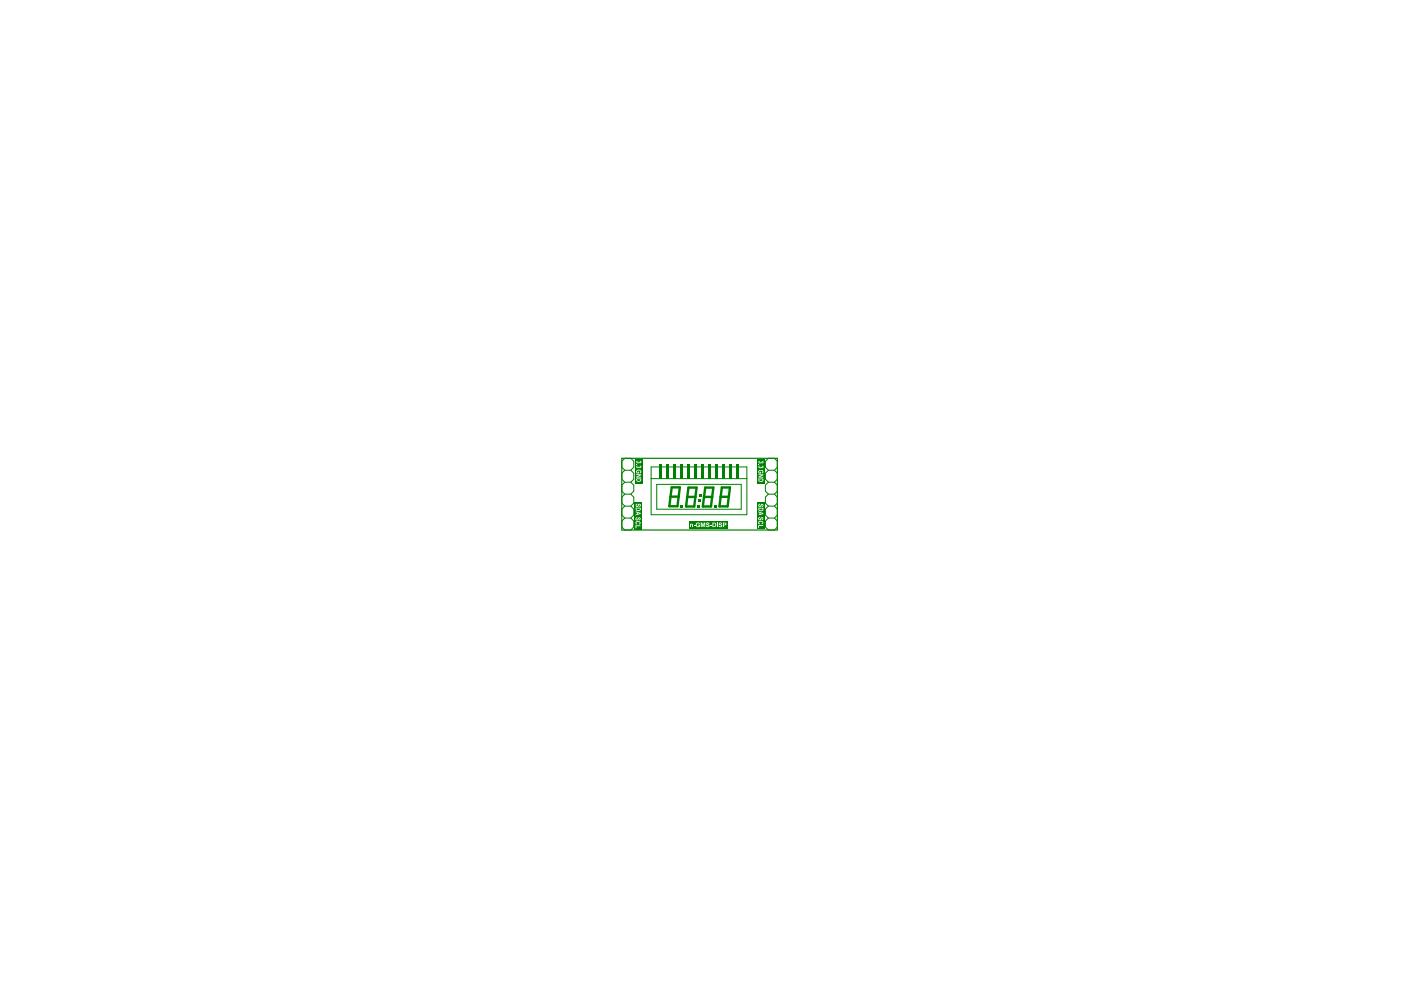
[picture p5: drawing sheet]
<svg xmlns="http://www.w3.org/2000/svg" width="297mm" height="210mm" viewBox="0 0 297 210" stroke-linecap="round" stroke-linejoin="round" font-family="sans-serif">
<g fill="none" stroke="#008000" stroke-width=".21">
<path d="M132.5 99.7l-.7-.6v-1.3l.7-.6h1.2l.7 .6v1.3l-.7 .6M132.5 99.7l-.7 .6v1.3l.7 .6M132.5 99.7h1.2M133.7 99.7l.7 .6v1.3l-.7 .6M138.1 99h20.2v10.1h-20.2zM162.9 99.7l-.6-.6v-1.3l.6-.6h1.3l.6 .6v1.3l-.6 .6M162.9 99.7l-.6 .6v1.3l.6 .6M162.9 99.7h1.3M164.2 99.7l.6 .6v1.3l-.6 .6M132.5 109.8l-.7 .7v1.2l.7 .7h1.2l.7-.7v-1.2l-.7-.7M132.5 102.2l-.7 .7v1.2l.7 .7M132.5 104.8l-.7 .6v1.3l.7 .6"/>
<path d="M132.5 107.3l-.7 .6v1.3l.7 .6M132.5 109.8h1.2M132.5 107.3h1.2M132.5 104.8h1.2M132.5 102.2h1.2M133.7 102.2l.7 .7v1.2l-.7 .7M133.7 104.8l.7 .6v1.3l-.7 .6M133.7 107.3l.7 .6v1.3l-.7 .6M138.1 101.5h20.2M139.2 102.7h18v5.3h-18zM162.9 109.8l-.6 .7v1.2l.6 .7h1.3l.6-.7v-1.2l-.6-.7M162.9 102.2l-.6 .7v1.2l.6 .7"/>
<path d="M162.9 104.8l-.6 .6v1.3l.6 .6M162.9 107.3l-.6 .6v1.3l.6 .6M162.9 109.8h1.3M162.9 107.3h1.3M162.9 104.8h1.3M162.9 102.2h1.3M164.2 102.2l.6 .7v1.2l-.6 .7M164.2 104.8l.6 .6v1.3l-.6 .6M164.2 107.3l.6 .6v1.3l-.6 .6"/>
</g>
<path d="M142.2 105.3l.2-2h1.7l-.2 2M142.2 105.3l-.3 2h1.7l.3-2M142.2 105.3h1.7M145.7 105.4l-.2 2h1.7l.2-2M145.7 105.4h1.7M145.7 105.4l.3-2h1.7l-.3 2M149.3 105.4l-.3 2h1.7l.3-2M149.3 105.4l.2-2h1.7l-.2 2M149.3 105.4h1.7M152.8 105.3l-.3 2.1h1.8l.2-2.1M152.8 105.3l.2-1.9h1.8l-.3 1.9M152.8 105.3h1.7" fill="none" stroke="#008000" stroke-width=".51"/>
<path d="M131.8 97.2h33v15.2h-33z" fill="none" stroke="#008000" stroke-width=".25"/>
<g fill="#008000">
<path d="M139.7 98.4h.5v.5h-.5z" fill-rule="evenodd"/>
<path d="M141.2 98.4h.5v.5h-.5z" fill-rule="evenodd"/>
<path d="M142.7 98.4h.5v.5h-.5z" fill-rule="evenodd"/>
<path d="M144.3 107.1h.5v.5h-.5z" fill-rule="evenodd"/>
<path d="M144.2 98.4h.5v.5h-.5z" fill-rule="evenodd"/>
<path d="M147.2 98.4h.5v.5h-.5z" fill-rule="evenodd"/>
<path d="M147.9 107.1h.5v.5h-.5z" fill-rule="evenodd"/>
<path d="M148 106h.5v.5h-.5z" fill-rule="evenodd"/>
<path d="M148.2 104.7h.5v.5h-.5z" fill-rule="evenodd"/>
<path d="M148.7 98.4h.5v.5h-.5z" fill-rule="evenodd"/>
<path d="M150.2 98.4h.5v.5h-.5z" fill-rule="evenodd"/>
<path d="M153.2 98.4h.5v.5h-.5z" fill-rule="evenodd"/>
<path d="M154.7 98.4h.5v.5h-.5z" fill-rule="evenodd"/>
<path d="M156.2 98.4h.5v.5h-.5z" fill-rule="evenodd"/>
<path d="M139.7 99h.5v2.5h-.5z" fill-rule="evenodd"/>
<path d="M141.2 99h.5v2.5h-.5z" fill-rule="evenodd"/>
<path d="M142.7 99h.5v2.5h-.5z" fill-rule="evenodd"/>
<path d="M144.2 99h.5v2.5h-.5z" fill-rule="evenodd"/>
<path d="M147.2 99h.5v2.5h-.5z" fill-rule="evenodd"/>
<path d="M148.7 99h.5v2.5h-.5z" fill-rule="evenodd"/>
<path d="M150.2 99h.5v2.5h-.5z" fill-rule="evenodd"/>
<path d="M153.2 99h.5v2.5h-.5z" fill-rule="evenodd"/>
<path d="M154.7 99h.5v2.5h-.5z" fill-rule="evenodd"/>
<path d="M156.2 99h.5v2.5h-.5z" fill-rule="evenodd"/>
<path d="M145.7 98.4h.5v.5h-.5z" fill-rule="evenodd"/>
<path d="M151.4 107.1h.5v.5h-.5z" fill-rule="evenodd"/>
<path d="M151.7 98.4h.5v.5h-.5z" fill-rule="evenodd"/>
<path d="M145.7 99h.5v2.5h-.5z" fill-rule="evenodd"/>
<path d="M151.7 99h.5v2.5h-.5z" fill-rule="evenodd"/>
<path d="M160.5 106.5h1.7v3.1h-1.7z" fill-rule="evenodd"/>
</g>
<g fill="#fff">
<path d="M160.9 106.9l.2-.1 .1 .2-.3 .2 .2 .1 .3-.4h.3l.2 .4-.4 .2 .2-.3-.2-.2-.2 .5h-.4l-.1-.3z"/>
<path d="M160.8 107.7h1.1l-.1 .5-.3 .2-.5-.1-.2-.1zM161 107.8l.1 .4 .6-.2v-.2z"/>
<path d="M160.8 108.5l1.1 .3v.2l-1.1 .3v-.2h.2v-.4l-.2-.1zM161.2 108.8v.2l.4-.1z"/>
</g>
<path d="M160.5 99.3h1.7v3.2h-1.7z" fill-rule="evenodd" fill="#008000"/>
<g fill="#fff">
<path d="M160.8 99.8l.3-.2 .5 .1 .3 .5-.4 .2 .1-.5-.4-.1-.2 .3 .2 .1v-.2h.1v.4h-.4l-.1-.3z"/>
<path d="M160.8 100.6h1.1v.1l-.8 .4h.8v.2h-1.1v-.2l.7-.4h-.7z"/>
<path d="M160.8 101.5h1.1l-.1 .5-.3 .2-.5-.1-.2-.1zM161 101.6l.1 .4 .6-.2v-.2z"/>
</g>
<path d="M160.5 97.4h1.7v2.2h-1.7z" fill-rule="evenodd" fill="#008000"/>
<g fill="#fff">
<path d="M160.9 97.8l.2-.1-.1 .4h.3v-.2l.3 .2v-.4l.2 .1 .1 .3-.2 .1-.3-.1-.3 .2-.3-.2z"/>
<path d="M160.8 98.4h.2v.2h-.2z"/>
<path d="M160.9 98.8l.2-.1-.1 .3 .1 .1h.2v-.2l.4 .2-.1-.4 .2 .1 .1 .3-.2 .2-.3-.2-.3 .2-.3-.2z"/>
</g>
<path d="M160.5 109.3h1.7v2.9h-1.7z" fill-rule="evenodd" fill="#008000"/>
<g fill="#fff">
<path d="M160.9 109.7l.2-.1v.2l-.2 .1 .1 .2 .5-.5 .3 .1v.4l-.3 .2 .2-.3-.2-.2-.2 .4-.4 .1-.2-.3z"/>
<path d="M160.8 110.6l.3-.2 .5 .1 .2 .5-.3 .2 .1-.5-.5-.1-.2 .2 .3 .2-.1 .2-.3-.2z"/>
<path d="M160.8 111.3h1v.2h-.9v.4h-.1z"/>
</g>
<path d="M134.5 106.5h1.7v3.1h-1.7z" fill-rule="evenodd" fill="#008000"/>
<g fill="#fff">
<path d="M134.9 106.9l.2-.1-.1 .4 .2 .1 .2-.4 .3-.1 .1 .5-.3 .2 .2-.3-.2-.2-.2 .4-.4 .1-.1-.2z"/>
<path d="M134.8 107.6h1v.5l-.2 .2h-.6l-.2-.2zM135 107.8l.1 .4 .6-.2v-.2z"/>
<path d="M134.8 108.4l1 .4v.2l-1 .3v-.2l.2-.1v-.3l-.2-.1zM135.2 108.7v.3l.4-.1z"/>
</g>
<path d="M134.6 97.4h1.7v2.2h-1.7z" fill-rule="evenodd" fill="#008000"/>
<g fill="#fff">
<path d="M134.9 97.8l.3-.1-.1 .4h.3v-.2l.3 .2 .1-.1-.1-.3 .2 .1 .1 .3-.8 .2-.2-.2z"/>
<path d="M134.9 98.4h.2v.2h-.2z"/>
<path d="M134.9 98.8l.3-.1-.1 .4h.3v-.2l.3 .2 .1-.1-.1-.3 .2 .1 .1 .3-.8 .2-.2-.2z"/>
</g>
<path d="M134.6 99.3h1.7v3.1h-1.7z" fill-rule="evenodd" fill="#008000"/>
<g fill="#fff">
<path d="M134.9 99.8l.2-.2h.6l.2 .2 .1 .3-.3 .3v-.5l-.5-.1-.1 .3 .2 .1v-.2h.2v.4h-.5z"/>
<path d="M134.9 100.5h1v.2l-.7 .4h.7v.2h-1v-.2l.7-.4h-.7z"/>
<path d="M134.9 101.4h1v.6l-.3 .1h-.6zM135.1 101.6l.1 .4 .6-.2v-.2z"/>
</g>
<path d="M134.4 109.3h1.7v3h-1.7z" fill-rule="evenodd" fill="#008000"/>
<g fill="#fff">
<path d="M134.8 109.8l.3-.2-.2 .5 .2 .1 .2-.5h.4l.1 .5-.3 .1 .1-.2-.1-.3-.2 .5h-.4l-.2-.2z"/>
<path d="M134.8 110.6l.3-.1h.5l.2 .2v.3l-.3 .2 .1-.5h-.4l-.3 .1 .2 .3-.1 .1-.3-.2z"/>
<path d="M134.7 111.4h1.1v.2h-.9v.4h-.2z"/>
</g>
<path d="M146 110.5h8.3v1.5h-8.3z" fill-rule="evenodd" fill="#008000"/>
<g fill="#fff">
<path d="M146.3 111.1l.6 .1v.5h-.2v-.5l-.2 .1v.4h-.2z"/>
<path d="M147.1 111.3h.3v.2h-.3z"/>
<path d="M147.6 110.9l.3-.1 .4 .1 .1 .2-.5-.1-.2 .4 .3 .2 .2-.2h-.2v-.2h.4v.4l-.3 .2-.4-.1-.2-.3z"/>
<path d="M148.6 110.8h.3l.2 .7 .1-.7h.3v.9h-.2v-.7l-.2 .7h-.1l-.2-.7v.7h-.2z"/>
<path d="M149.7 110.9h.7v.2l-.3-.2-.2 .2 .5 .2v.4l-.4 .1-.3-.2v-.2l.3 .2 .3-.1-.6-.3z"/>
<path d="M150.6 111.3h.3v.2h-.3z"/>
<path d="M152 110.8h.2v.9h-.2z"/>
<path d="M152.4 110.9l.4-.1 .2 .1 .1 .2-.5-.1 .5 .3-.1 .4h-.6l-.1-.3 .4 .2 .2-.1-.5-.3z"/>
<path d="M151 110.8l.8 .1 .1 .5-.2 .3h-.7zM151.2 111v.6h.3l.2-.5z"/>
<path d="M153.3 110.8h.5l.2 .2-.1 .4h-.4v.3h-.2zM153.5 111v.2h.3v-.2z"/>
</g>
</svg>
